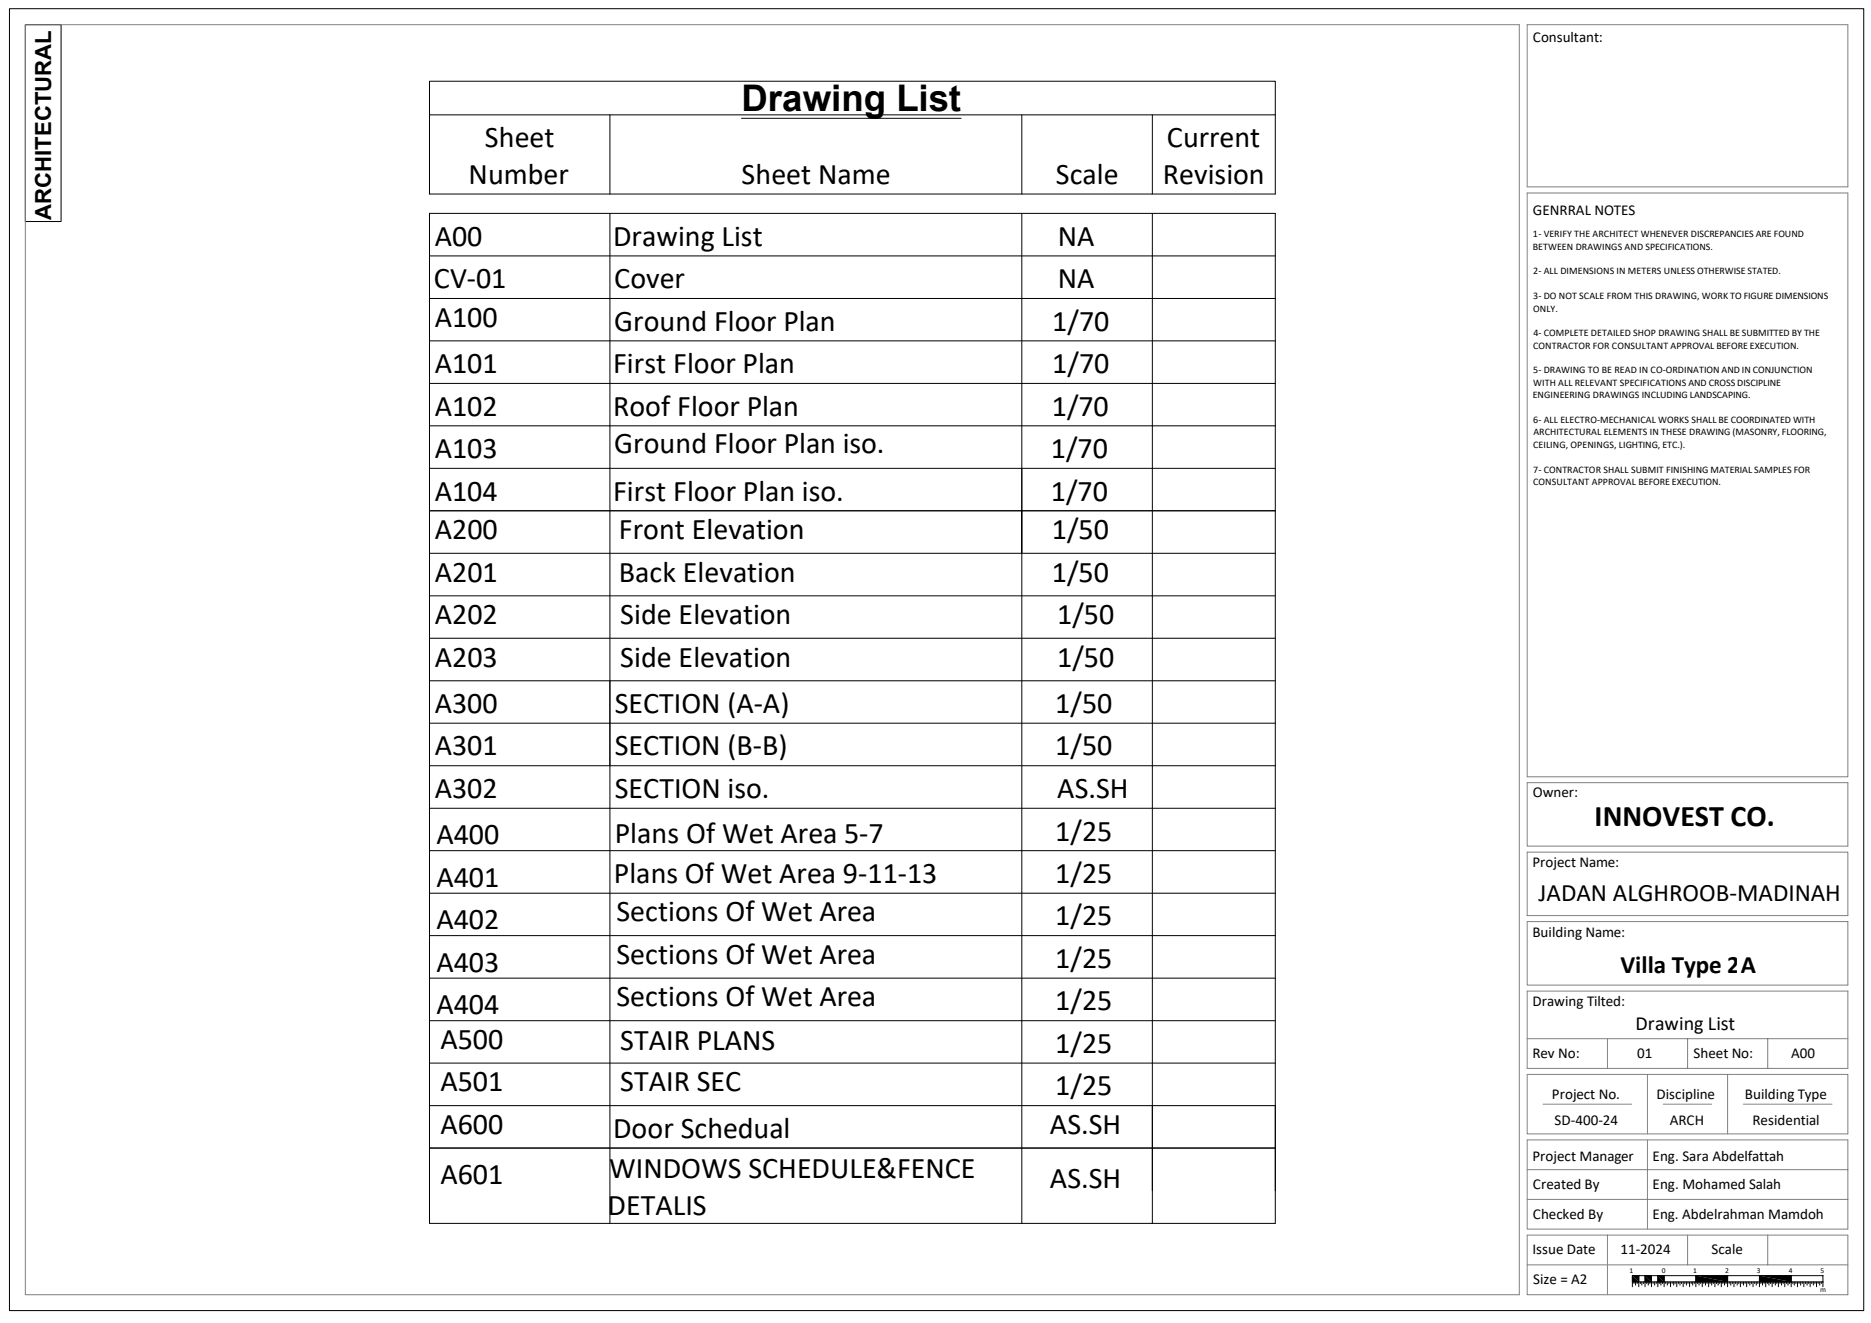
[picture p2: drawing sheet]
<svg xmlns="http://www.w3.org/2000/svg" width="594mm" height="420mm" viewBox="0 0 594 420" stroke-linecap="round" stroke-linejoin="round" font-family="sans-serif">
<defs><g id="words">
<text font-size="11.6" x="235.4" y="35.1">Drawing List</text>
<g font-size="9.5">
<text x="154" y="46.7">Sheet</text>
<text x="370.5" y="46.7">Current</text>
<text x="148.8" y="58.4">Number</text>
<text x="235.5" y="58.4">Sheet Name</text>
<text x="335.2" y="58.4">Scale</text>
<text x="369.1" y="58.4">Revision</text>
<text x="138" y="78">A00</text>
<text x="194.6" y="78">Drawing List</text>
<text x="335.8" y="78">NA</text>
<text x="137.8" y="91.5">CV-01</text>
<text x="195" y="91.5">Cover</text>
<text x="335.8" y="91.5">NA</text>
<text x="138" y="103.8">A100</text>
<text x="195" y="105">Ground Floor Plan</text>
<text x="334.1" y="105">1/70</text>
<text x="138" y="118.5">A101</text>
<text x="194.6" y="118.5">First Floor Plan</text>
<text x="334.1" y="118.5">1/70</text>
<text x="138" y="132">A102</text>
<text x="194.6" y="132">Roof Floor Plan</text>
<text x="333.9" y="132">1/70</text>
<text x="195" y="143.9">Ground Floor Plan iso.</text>
<text x="138" y="145.4">A103</text>
<text x="333.6" y="145.4">1/70</text>
<text x="138" y="158.9">A104</text>
<text x="194.6" y="158.9">First Floor Plan iso.</text>
<text x="333.6" y="158.9">1/70</text>
<text x="138" y="171.2">A200</text>
<text x="196.5" y="171.2">Front Elevation</text>
<text x="333.9" y="171.2">1/50</text>
<text x="138" y="184.7">A201</text>
<text x="196.5" y="184.7">Back Elevation</text>
<text x="333.9" y="184.7">1/50</text>
<text x="138" y="198.2">A202</text>
<text x="196.9" y="198.2">Side Elevation</text>
<text x="335.6" y="198.2">1/50</text>
<text x="138" y="211.6">A203</text>
<text x="196.9" y="211.6">Side Elevation</text>
<text x="335.6" y="211.6">1/50</text>
<text x="138" y="226.4">A300</text>
<text x="195.2" y="226.4">SECTION (A-A)</text>
<text x="335" y="226.4">1/50</text>
<text x="138" y="239.8">A301</text>
<text x="195.2" y="239.8">SECTION (B-B)</text>
<text x="335" y="239.8">1/50</text>
<text x="138" y="253.3">A302</text>
<text x="195.2" y="253.3">SECTION iso.</text>
<text x="335.7" y="253.3">AS.SH</text>
<text x="506.3" y="262.2">INNOVEST CO.</text>
<text x="138.6" y="268.1">A400</text>
<text x="195.2" y="267.5">Plans Of Wet Area 5-7</text>
<text x="335" y="266.8">1/25</text>
<text x="138.6" y="281.5">A401</text>
<text x="194.9" y="280.4">Plans Of Wet Area 9-11-13</text>
<text x="335" y="280.3">1/25</text>
<text x="195.7" y="292.5">Sections Of Wet Area</text>
<text x="335" y="293.8">1/25</text>
<text x="138.6" y="295">A402</text>
<text x="195.7" y="306">Sections Of Wet Area</text>
<text x="138.6" y="308.5">A403</text>
<text x="335" y="307.3">1/25</text>
<text x="138.6" y="322">A404</text>
<text x="195.7" y="319.5">Sections Of Wet Area</text>
<text x="335" y="320.8">1/25</text>
<text x="139.8" y="333">A500</text>
<text x="196.9" y="333.3">STAIR PLANS</text>
<text x="335" y="334.3">1/25</text>
<text x="139.8" y="346.5">A501</text>
<text x="196.9" y="346.5">STAIR SEC</text>
<text x="335" y="347.7">1/25</text>
<text x="139.8" y="360">A600</text>
<text x="194.6" y="361.2">Door Schedual</text>
<text x="333.3" y="360">AS.SH</text>
<text x="139.8" y="375.9">A601</text>
<text x="193.4" y="374.1">WINDOWS SCHEDULE&amp;FENCE</text>
<text x="333.3" y="377.1">AS.SH</text>
<text x="192.9" y="385.8">DETALIS</text>
</g>
<g font-size="8">
<text x="488.5" y="286">JADAN ALGHROOB-MADINAH</text>
<text x="514.5" y="308.7">Villa Type</text>
<text x="548.3" y="308.7">2</text>
<text x="552.6" y="308.7">A</text>
</g>
<text font-size="7" x="16.3" y="69.8" transform="rotate(-90 16.3 69.8)">ARCHITECTURAL</text>
<text font-size="6.3" x="519.3" y="327.1">Drawing List</text>
<g font-size="4.8">
<text x="486.7" y="13.2">Consultant:</text>
<text x="486.7" y="68.1">GENRRAL NOTES</text>
<text x="486.7" y="253.2">Owner:</text>
<text x="486.5" y="275.2">Project Name:</text>
<text x="486.5" y="297.4">Building Name:</text>
<text x="486.5" y="319.5">Drawing Tilted:</text>
<text x="486.5" y="335.9">Rev No:</text>
<text x="537.6" y="335.9">Sheet No:</text>
<text x="568.7" y="335.9">A00</text>
<text x="519.8" y="336">01</text>
<text x="492.7" y="349">Project No.</text>
<text x="525.9" y="349">Discipline</text>
<text x="553.9" y="349">Building Type</text>
<text x="493.6" y="357.2">SD-400-24</text>
<text x="530.1" y="357.2">ARCH</text>
<text x="556.3" y="357.2">Residential</text>
<text x="486.5" y="368.6">Project Manager</text>
<text x="524.7" y="368.6">Eng. Sara Abdelfattah</text>
<text x="486.7" y="377.4">Created By</text>
<text x="524.7" y="377.4">Eng. Mohamed Salah</text>
<text x="486.7" y="386.9">Checked By</text>
<text x="524.7" y="386.9">Eng. Abdelrahman Mamdoh</text>
<text x="486.5" y="398.2">Issue Date</text>
<text x="514.5" y="398.2">11-2024</text>
<text x="543.4" y="398.2">Scale</text>
<text x="486.8" y="407.7">Size = A2</text>
</g>
<g font-size="3.2">
<text x="486.6" y="75.3">1- VERIFY THE ARCHITECT WHENEVER DISCREPANCIES ARE FOUND</text>
<text x="486.6" y="79.2">BETWEEN DRAWINGS AND SPECIFICATIONS.</text>
<text x="486.7" y="87.1">2- ALL DIMENSIONS IN METERS UNLESS OTHERWISE STATED.</text>
<text x="486.7" y="95">3- DO NOT SCALE FROM THIS DRAWING, WORK TO FIGURE DIMENSIONS</text>
<text x="486.7" y="98.9">ONLY.</text>
<text x="486.8" y="106.8">4- COMPLETE DETAILED SHOP DRAWING SHALL BE SUBMITTED BY THE</text>
<text x="486.7" y="110.7">CONTRACTOR FOR CONSULTANT APPROVAL BEFORE EXECUTION.</text>
<text x="486.7" y="118.5">5- DRAWING TO BE READ IN CO-ORDINATION AND IN CONJUNCTION</text>
<text x="486.8" y="122.5">WITH ALL RELEVANT SPECIFICATIONS AND CROSS DISCIPLINE</text>
<text x="486.6" y="126.4">ENGINEERING DRAWINGS INCLUDING LANDSCAPING.</text>
<text x="486.7" y="134.3">6- ALL ELECTRO-MECHANICAL WORKS SHALL BE COORDINATED WITH</text>
<text x="486.7" y="142.2">CEILING, OPENINGS, LIGHTING, ETC.).</text>
<text x="486.8" y="138.2">ARCHITECTURAL ELEMENTS IN THESE DRAWING (MASONRY, FLOORING,</text>
<text x="486.7" y="150">7- CONTRACTOR SHALL SUBMIT FINISHING MATERIAL SAMPLES FOR</text>
<text x="486.7" y="154">CONSULTANT APPROVAL BEFORE EXECUTION.</text>
</g>
<g font-size="2.4">
<text x="517.4" y="404.3">1</text>
<text x="527.6" y="404.3">0</text>
<text x="537.5" y="404.3">1</text>
<text x="547.7" y="404.3">2</text>
<text x="557.7" y="404.3">3</text>
<text x="567.9" y="404.3">4</text>
<text x="577.9" y="404.3">5</text>
<text x="577.9" y="410.1">m</text>
</g>
</g></defs>
<path d="M518.2 405l2.1 2h-2.1zM518.2 405h2.1v2zM522.3 405l2 2h-2zM522.3 405h2v2zM526.3 405l2 2h-2zM526.3 405h2v2zM538.4 405l10.1 2h-10.1zM538.4 405h10.1v2zM558.6 405l10.1 2h-10.1zM558.6 405h10.1v2z" fill="#000"/>
<g fill="none" stroke="#000" stroke-width=".32">
<path d="M3 2.8h588.7v413.3h-588.7zM8 7.8h11.4v62.5h-11.4zM518.2 405h2.1v2h-2.1zM518.2 407v1.5M518.8 407v.5M519.3 407v1M519.8 407v.5M520.3 405v3.5M520.8 407v.5M521.3 407v1M521.8 407v.5M522.3 405h2v2h-2z"/>
<path d="M522.3 405v3.5M522.8 407v.5M523.3 407v1M523.8 407v.5M524.3 405v3.5M524.8 407v.5M525.3 407v1M525.8 407v.5M526.3 405h2v2h-2zM526.3 405v3.5M526.8 407v.5M527.3 407v1"/>
<path d="M527.8 407v.5M528.3 405v3.5M528.8 407v.5M529.3 407v1M529.8 407v.5M530.4 407v1.5M530.9 407v.5M531.4 407v1M531.8 407v.5M532.3 407v1.5M532.8 407v.5M533.4 407v1"/>
<path d="M533.9 407v.5M534.4 407v1.5M534.9 407v.5M535.4 407v1M535.9 407v.5M536.4 407v1.5M536.9 407v.5M537.4 407v1M537.9 407v.5M538.4 405h10.1v2h-10.1zM538.4 405v3.5M538.9 407v.5"/>
<path d="M539.4 407v1M539.9 407v.5M540.4 407v1.5M540.9 407v.5M541.4 407v1M542 407v.5M542.5 407v1.5M542.9 407v.5M543.4 407v1M543.9 407v.5M544.4 407v1.5M545 407v.5"/>
<path d="M545.5 407v1M546 407v.5M546.5 407v1.5M547 407v.5M547.5 407v1M548 407v.5M548.5 405v3.5M549 407v.5M549.5 407v1M550 407v.5M550.5 407v1.5M551 407v.5"/>
<path d="M551.5 407v1M552 407v.5M552.5 407v1.5M553 407v.5M553.5 407v1M554 407v.5M554.5 407v1.5M555 407v.5M555.5 407v1M556 407v.5M556.6 407v1.5M557.1 407v.5"/>
<path d="M557.6 407v1M558.1 407v.5M558.6 405h10.1v2h-10.1zM558.6 405v3.5M559.1 407v.5M559.6 407v1M560.1 407v.5M560.6 407v1.5M561.1 407v.5M561.6 407v1M562.1 407v.5M562.6 407v1.5"/>
<path d="M563.1 407v.5M563.6 407v1M564.1 407v.5M564.6 407v1.5M565.1 407v.5M565.6 407v1M566.1 407v.5M566.6 407v1.5M567.1 407v.5M567.6 407v1M568.2 407v.5M568.7 405v3.5"/>
<path d="M569.2 407v.5M569.6 407v1M570.1 407v.5M570.7 407v1.5M571.2 407v.5M571.7 407v1M572.2 407v.5M572.7 407v1.5M573.2 407v.5M573.7 407v1M574.2 407v.5M574.7 407v1.5"/>
<path d="M575.2 407v.5M575.7 407v1M576.2 407v.5M576.7 407v1.5M577.2 407v.5M577.7 407v1M578.2 407v.5M578.7 407h-60.5v-2h60.5v3.5"/>
</g>
<g fill="none" stroke="#808080" stroke-width=".32">
<path d="M8 7.8h474.3v403.2h-474.3zM484.8 7.8h101.9v51.5h-101.9zM484.8 61.3h101.9zM484.8 61.3v185.3h101.9v-185.3M484.8 248.5h101.9v20.1h-101.9zM484.8 270.5h101.9v20.2h-101.9zM484.8 292.6h101.9v20.1h-101.9zM484.8 314.6h101.9v24.6h-101.9zM484.8 329.7h101.9M510.3 329.7v9.5M535.8 329.7v9.5M561.2 329.7v9.5"/>
<path d="M484.8 341.1h101.9v18.9h-101.9zM489.9 350.5h28.1M523 341.1v18.9M528.1 350.5h15.3M548.5 341.1v18.9M553.5 350.5h28.1M484.8 361.9h101.9v28.3h-101.9zM484.8 371.3h101.9M523 361.9v28.3M484.8 392.1h101.9v18.9h-101.9zM484.8 380.8h101.9M510.3 392.1v18.9"/>
<path d="M535.8 392.1v9.4M561.2 392.1v9.4M484.8 401.5h101.9"/>
</g>
<g fill="#fff">
<path d="M513.3 302.4h43.8l-43.8 9.3z"/>
<path d="M513.3 311.7l43.8-9.3v9.3z"/>
<path d="M547.4 302.4h7.4l-7.4 9.3z"/>
<path d="M554.8 302.4v9.3h-7.4z"/>
<path d="M551.4 302.4h8l-8 9.3z"/>
<path d="M559.4 302.4v9.3h-8z"/>
</g>
<g fill="none" stroke="#000" stroke-width=".32">
<path d="M136.4 25.8h268.5v10.7h-268.5zM136.4 36.5v25.1h268.5v-25.1M193.6 36.5v25.1M235.4 37.6h69.7M324.4 36.5v25.1M365.8 36.5v25.1M193.6 67.7v175.4M324.4 67.7v94.4M365.8 67.7v320.7M136.4 94.8h268.5M136.4 81.2h268.5M136.4 108.2h268.5"/>
<path d="M136.4 135.2v26.9h268.5M136.4 121.7h268.5M136.4 135.2v-67.5h268.5v67.5M136.4 135.2h268.5M404.9 135.2v26.9M324.4 148.7v239.7M404.9 148.7h-268.5v239.7h268.5v-226.3M136.4 175.7h268.5M136.4 189.2h268.5M136.4 216.1h268.5M136.4 202.6h268.5M193.6 216.1v172.3"/>
<path d="M136.4 229.6h268.5M136.4 256.6h268.5M136.4 243.1h268.5M136.4 270.1h268.5M136.4 297h268.5M136.4 283.6h268.5M136.4 310.5h268.5M136.4 337.5h268.5M136.4 324h268.5M136.4 351h268.5v27M365.8 351v27M136.4 364.5h268.5"/>
</g>
<use href="#words"/>
</svg>
